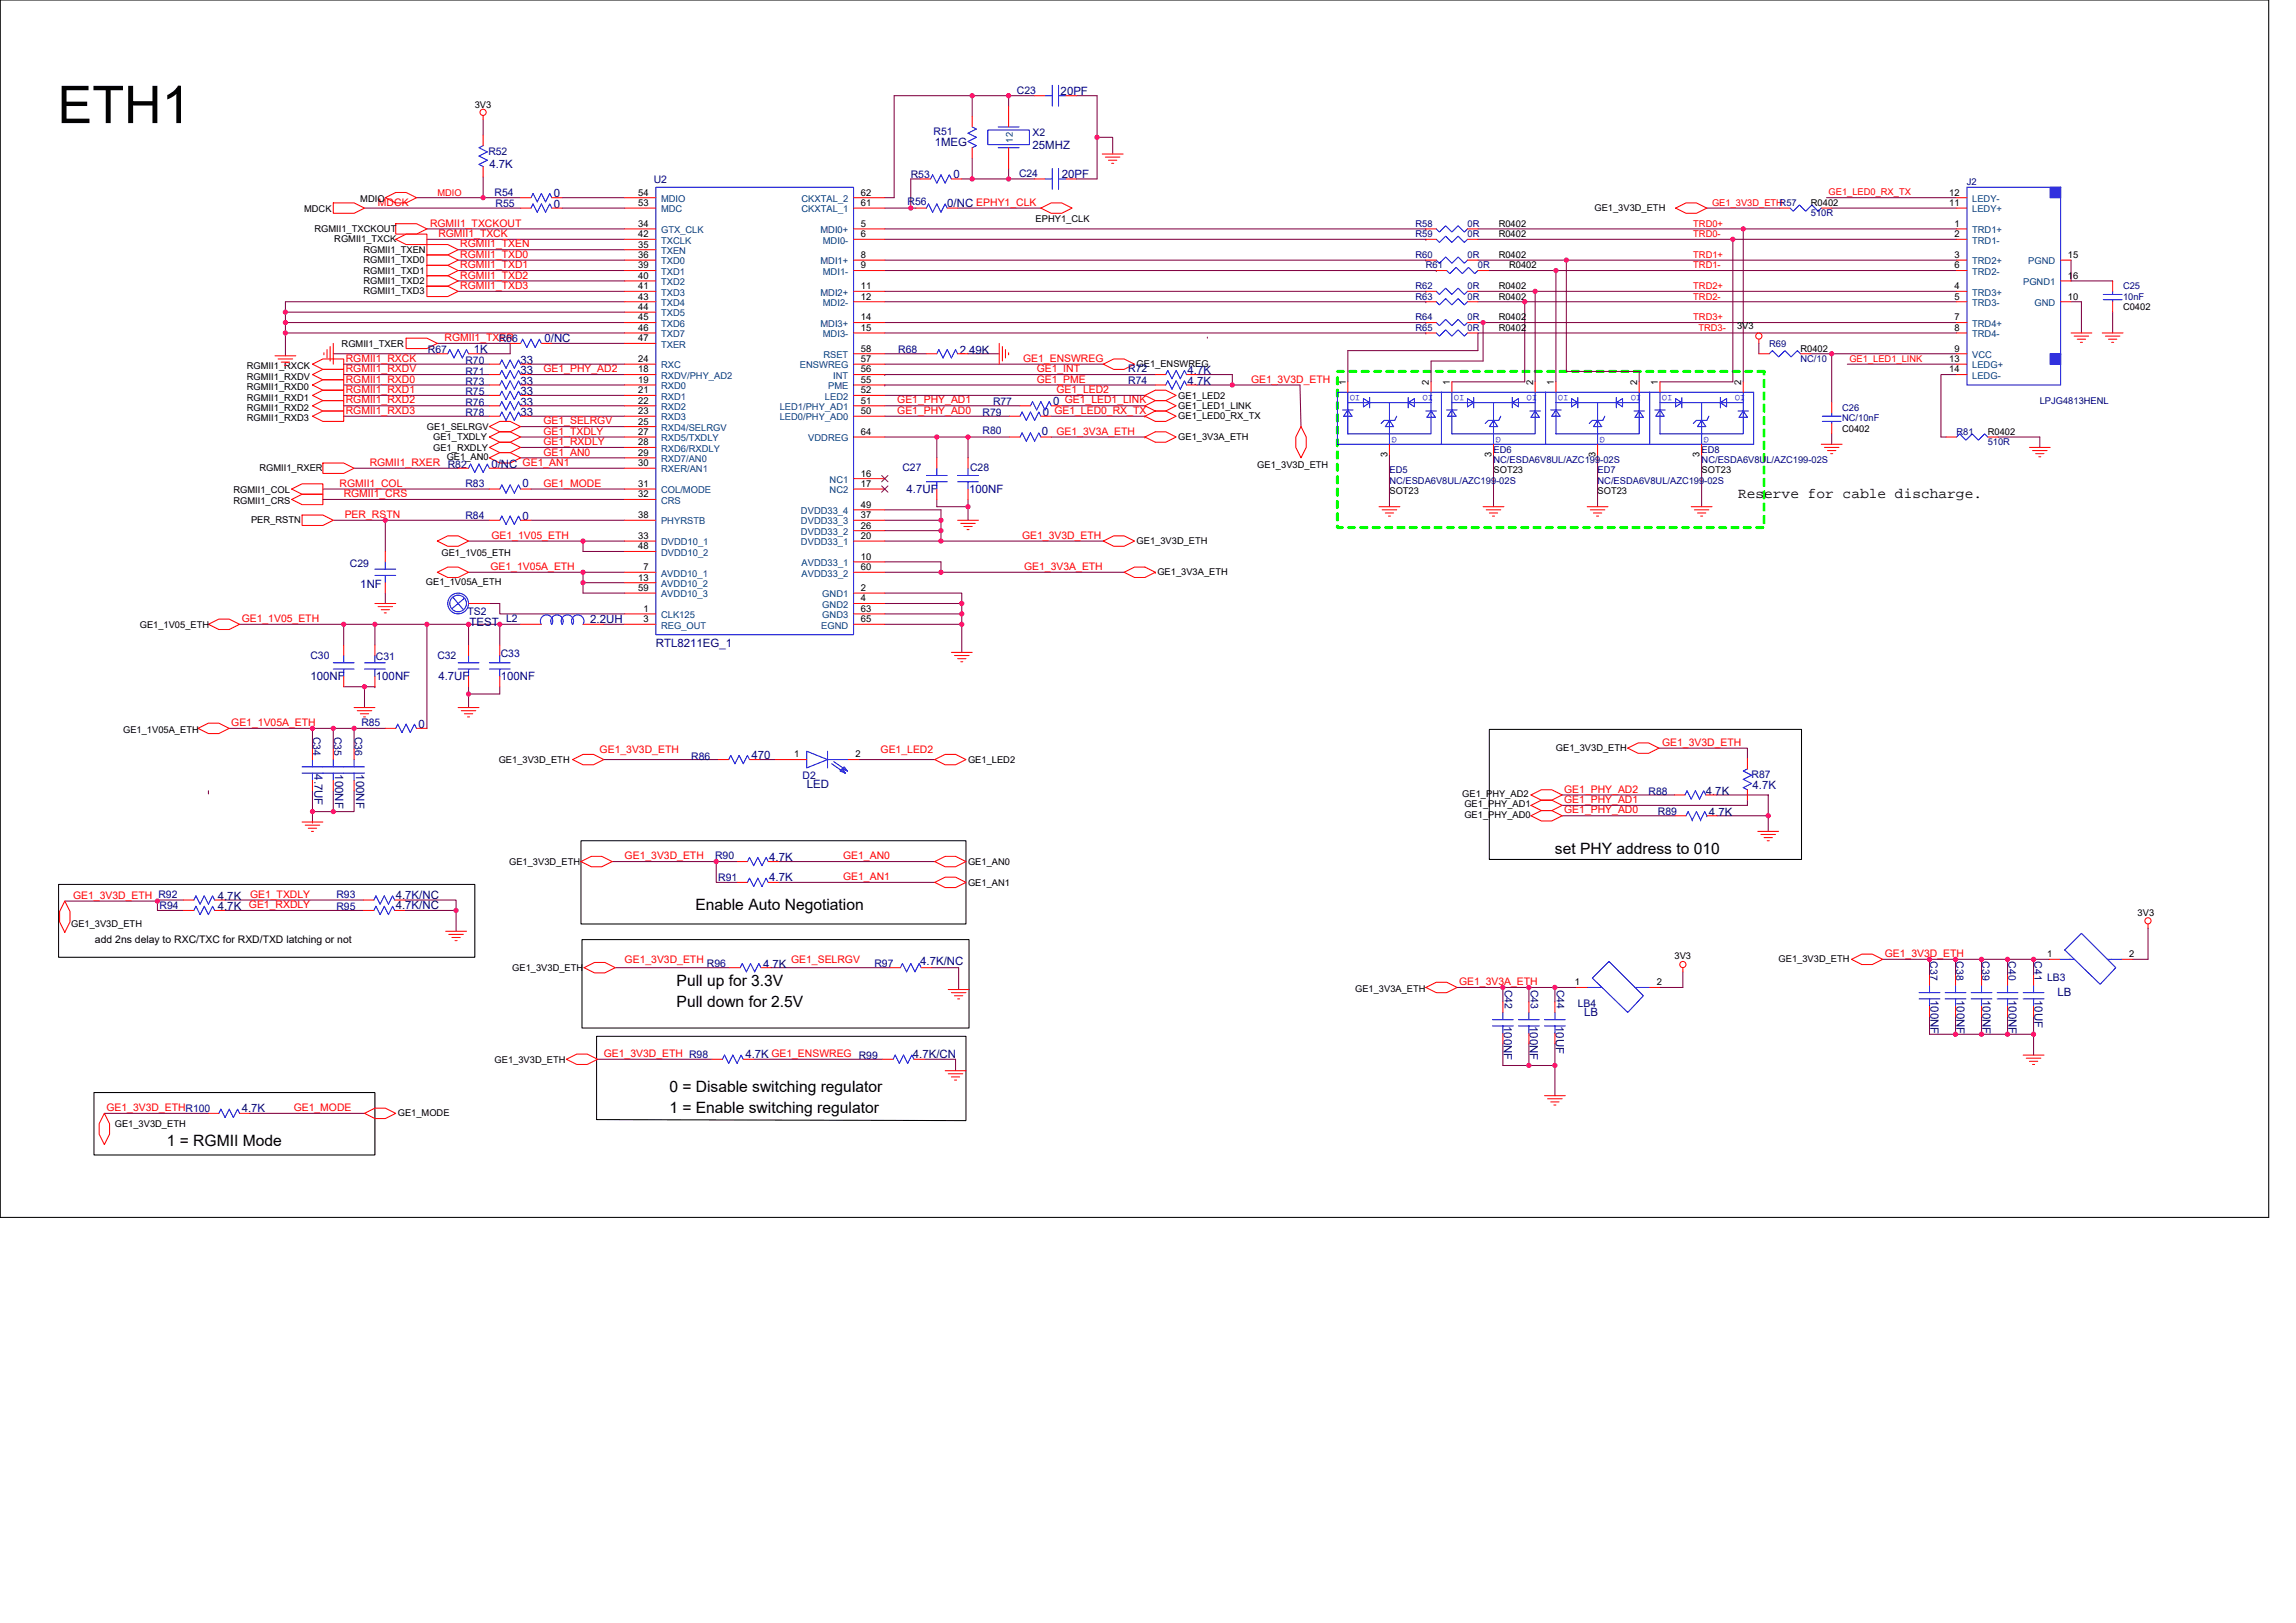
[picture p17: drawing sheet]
<svg xmlns="http://www.w3.org/2000/svg" width="297mm" height="210mm" viewBox="0 0 297 210" stroke-linecap="round" stroke-linejoin="round" font-family="sans-serif">
<defs><g id="words">
<text font-size="6.7" x="7.4" y="15.9">ETH1</text>
<g font-size="2">
<text x="201.2" y="110.5">set PHY address to 010</text>
<text x="90" y="117.7">Enable Auto Negotiation</text>
<text x="87.5" y="130.3">Pull down for 2.5V</text>
<text x="87.5" y="127.6">Pull up for 3.3V</text>
<text x="86.6" y="144">1 = Enable switching regulator</text>
<text x="86.6" y="141.3">0 = Disable switching regulator</text>
<text x="21.6" y="148.3">1 = RGMII Mode</text>
</g>
<text font-size="1.9" x="224.9" y="64.4">Reserve for cable discharge.</text>
<g font-size="1.5" fill="#000080">
<text x="137.2" y="12.2">20PF</text>
<text x="63.3" y="21.8">4.7K</text>
<text x="120.9" y="18.8">1MEG</text>
<text x="123.3" y="23">0</text>
<text x="133.6" y="19.2">25MHZ</text>
<text x="137.4" y="23">20PF</text>
<text x="71.7" y="26.9">0</text>
<text x="71.7" y="25.4">0</text>
<text x="122.5" y="26.8">0/NC EPHY1_CLK</text>
<text x="61.3" y="45.6">1K</text>
<text x="67.3" y="47.1">33</text>
<text x="70.4" y="44.3">0/NC</text>
<text x="124.2" y="45.8">2.49K</text>
<text x="67.3" y="49.8">33</text>
<text x="67.3" y="48.4">33</text>
<text x="67.3" y="51.1">33</text>
<text x="67.3" y="52.5">33</text>
<text x="67.3" y="53.8">33</text>
<text x="134.9" y="53.8">0 GE1_LED0_RX_TX</text>
<text x="136.3" y="52.3">0 GE1_LED1_LINK</text>
<text x="153.6" y="49.8">4.7K</text>
<text x="153.6" y="48.4">4.7K</text>
<text x="134.8" y="56.3">0</text>
<text x="63.6" y="60.6">0/NC GE1_AN1</text>
<text x="67.6" y="63">0</text>
<text x="117.3" y="63.8">4.7UF</text>
<text x="125.4" y="63.8">100NF</text>
<text x="67.6" y="67.3">0</text>
<text x="46.6" y="76">1NF</text>
<text x="60.8" y="81">TEST</text>
<text x="76.4" y="80.6">2.2UH</text>
<text x="84.8" y="83.7">RTL8211EG_1</text>
<text x="40.2" y="88">100NF</text>
<text x="48.6" y="88">100NF</text>
<text x="56.7" y="88">4.7UF</text>
<text x="64.8" y="88">100NF</text>
<text x="54.2" y="94.2">0</text>
<text x="40.7" y="100.2" transform="rotate(90 40.7 100.2)">4.7UF</text>
<text x="43.4" y="100.2" transform="rotate(90 43.4 100.2)">100NF</text>
<text x="46.1" y="100.2" transform="rotate(90 46.1 100.2)">100NF</text>
<text x="97.2" y="98.3">470</text>
<text x="104.4" y="101.9">LED</text>
<text x="220.7" y="102.8">4.7K</text>
<text x="221.1" y="105.5">4.7K</text>
<text x="226.7" y="102">4.7K</text>
<text x="99.5" y="111.4">4.7K</text>
<text x="28.2" y="116.4">4.7K</text>
<text x="28.2" y="117.8">4.7K</text>
<text x="51.2" y="116.3">4.7K/NC</text>
<text x="51.2" y="117.6">4.7K/NC</text>
<text x="99.5" y="114">4.7K</text>
<text x="98.7" y="125.2">4.7K</text>
<text x="119" y="124.9">4.7K/NC</text>
<text x="204.9" y="131.5">LB</text>
<text x="249.7" y="129.4" transform="rotate(90 249.7 129.4)">100NF</text>
<text x="253.1" y="129.4" transform="rotate(90 253.1 129.4)">100NF</text>
<text x="256.5" y="129.4" transform="rotate(90 256.5 129.4)">100NF</text>
<text x="259.8" y="129.4" transform="rotate(90 259.8 129.4)">100NF</text>
<text x="263.2" y="129.4" transform="rotate(90 263.2 129.4)">10UF</text>
<text x="266.2" y="128.8">LB</text>
<text x="96.4" y="136.9">4.7K GE1_ENSWREG R99</text>
<text x="118.1" y="136.9">4.7K/CN</text>
<text x="194.5" y="132.7" transform="rotate(90 194.5 132.7)">100NF</text>
<text x="197.9" y="132.7" transform="rotate(90 197.9 132.7)">100NF</text>
<text x="201.3" y="132.7" transform="rotate(90 201.3 132.7)">10UF</text>
<text x="31.3" y="143.9">4.7K</text>
</g>
<g font-size="1.3" fill="#000080">
<text x="120.8" y="17.5">R51</text>
<text x="131.6" y="12.1">C23</text>
<text x="133.6" y="17.6">X2</text>
<text x="63.2" y="20.1">R52</text>
<text x="84.6" y="23.7">U2</text>
<text x="117.8" y="23">R53</text>
<text x="131.8" y="22.9">C24</text>
<text x="64" y="25.3">R54</text>
<text x="64.1" y="26.8">R55</text>
<text x="117.4" y="26.5">R56</text>
<text x="55.4" y="45.6">R67</text>
<text x="60.2" y="47.1">R70</text>
<text x="64.5" y="44.3">R66</text>
<text x="116.2" y="45.6">R68</text>
<text x="60.2" y="49.8">R73</text>
<text x="60.2" y="48.5">R71</text>
<text x="60.2" y="51.1">R75</text>
<text x="60.2" y="52.5">R76</text>
<text x="60.2" y="53.8">R78</text>
<text x="127.1" y="53.8">R79</text>
<text x="128.5" y="52.4">R77</text>
<text x="146" y="49.7">R74</text>
<text x="146" y="48.2">R72</text>
<text x="127.1" y="56.1">R80</text>
<text x="57.9" y="60.6">R82</text>
<text x="60.2" y="63">R83</text>
<text x="116.8" y="61">C27</text>
<text x="125.5" y="61">C28</text>
<text x="60.2" y="67.2">R84</text>
<text x="45.3" y="73.4">C29</text>
<text x="60.5" y="79.6">TS2</text>
<text x="65.5" y="80.5">L2</text>
<text x="40.2" y="85.2">C30</text>
<text x="48.6" y="85.3">C31</text>
<text x="56.6" y="85.2">C32</text>
<text x="64.8" y="84.9">C33</text>
<text x="40.5" y="95.3" transform="rotate(90 40.5 95.3)">C34</text>
<text x="43.2" y="95.3" transform="rotate(90 43.2 95.3)">C35</text>
<text x="45.9" y="95.3" transform="rotate(90 45.9 95.3)">C36</text>
<text x="46.7" y="94">R85</text>
<text x="89.4" y="98.3">R86</text>
<text x="103.8" y="100.8">D2</text>
<text x="226.6" y="100.7">R87</text>
<text x="213.3" y="102.8">R88</text>
<text x="214.5" y="105.4">R89</text>
<text x="92.5" y="111.2">R90</text>
<text x="20.6" y="117.7">R94</text>
<text x="43.5" y="116.2">R93</text>
<text x="43.5" y="117.8">R95</text>
<text x="92.9" y="114">R91</text>
<text x="91.4" y="125.1">R96</text>
<text x="113.1" y="125.1">R97</text>
<text x="249.7" y="124.4" transform="rotate(90 249.7 124.4)">C37</text>
<text x="253.1" y="124.4" transform="rotate(90 253.1 124.4)">C38</text>
<text x="256.5" y="124.4" transform="rotate(90 256.5 124.4)">C39</text>
<text x="259.8" y="124.4" transform="rotate(90 259.8 124.4)">C40</text>
<text x="263.2" y="124.4" transform="rotate(90 263.2 124.4)">C41</text>
<text x="194.7" y="128" transform="rotate(90 194.7 128)">C42</text>
<text x="198" y="128" transform="rotate(90 198 128)">C43</text>
<text x="201.4" y="128" transform="rotate(90 201.4 128)">C44</text>
<text x="204.1" y="130.3">LB4</text>
<text x="264.8" y="126.9">LB3</text>
</g>
<g font-size="1.3" fill="#f00">
<text x="48.9" y="26.7">MDCK</text>
<text x="55.6" y="29.3">RGMII1_TXCKOUT</text>
<text x="56.7" y="30.7">RGMII1_TXCK</text>
<text x="59.5" y="34.7">RGMII1_TXD1</text>
<text x="59.5" y="32">RGMII1_TXEN</text>
<text x="59.5" y="33.4">RGMII1_TXD0</text>
<text x="59.5" y="36">RGMII1_TXD2</text>
<text x="59.5" y="37.4">RGMII1_TXD3</text>
<text x="44.7" y="46.8">RGMII1_RXCK</text>
<text x="57.5" y="44.1">RGMII1_TXER</text>
<text x="132.4" y="46.8">GE1_ENSWREG</text>
<text x="44.7" y="48.2">RGMII1_RXDV</text>
<text x="44.7" y="53.5">RGMII1_RXD3</text>
<text x="44.7" y="49.5">RGMII1_RXD0</text>
<text x="44.7" y="50.9">RGMII1_RXD1</text>
<text x="44.7" y="52.2">RGMII1_RXD2</text>
<text x="70.3" y="48.2">GE1_PHY_AD2</text>
<text x="116.1" y="53.5">GE1_PHY_AD0</text>
<text x="116.1" y="52.2">GE1_PHY_AD1</text>
<text x="134.1" y="49.5">GE1_PME</text>
<text x="134.1" y="48.2">GE1_INT</text>
<text x="136.7" y="50.9">GE1_LED2</text>
<text x="161.8" y="49.5">GE1_3V3D_ETH</text>
<text x="70.3" y="58.9">GE1_AN0</text>
<text x="70.3" y="56.2">GE1_TXDLY</text>
<text x="70.3" y="57.6">GE1_RXDLY</text>
<text x="70.3" y="54.9">GE1_SELRGV</text>
<text x="136.7" y="56.2">GE1_3V3A_ETH</text>
<text x="43.9" y="63">RGMII1_COL</text>
<text x="44.5" y="64.3">RGMII1_CRS</text>
<text x="47.8" y="60.3">RGMII1_RXER</text>
<text x="70.3" y="63">GE1_MODE</text>
<text x="44.6" y="67">PER_RSTN</text>
<text x="63.6" y="69.7">GE1_1V05_ETH</text>
<text x="132.2" y="69.7">GE1_3V3D_ETH</text>
<text x="63.4" y="73.7">GE1_1V05A_ETH</text>
<text x="132.5" y="73.7">GE1_3V3A_ETH</text>
<text x="31.3" y="80.5">GE1_1V05_ETH</text>
<text x="29.9" y="93.9">GE1_1V05A_ETH</text>
<text x="77.6" y="97.4">GE1_3V3D_ETH</text>
<text x="113.9" y="97.4">GE1_LED2</text>
<text x="215" y="96.5">GE1_3V3D_ETH</text>
<text x="202.4" y="105.2">GE1_PHY_AD0</text>
<text x="202.4" y="103.9">GE1_PHY_AD1</text>
<text x="202.4" y="102.6">GE1_PHY_AD2</text>
<text x="80.8" y="111.2">GE1_3V3D_ETH</text>
<text x="109.1" y="111.2">GE1_AN0</text>
<text x="109.1" y="113.9">GE1_AN1</text>
<text x="9.5" y="116.3">GE1_3V3D_ETH R92</text>
<text x="32.2" y="117.5">GE1_RXDLY</text>
<text x="32.3" y="116.1">GE1_TXDLY</text>
<text x="80.8" y="124.6">GE1_3V3D_ETH</text>
<text x="102.4" y="124.6">GE1_SELRGV</text>
<text x="243.8" y="123.8">GE1_3V3D_ETH</text>
<text x="188.8" y="127.5">GE1_3V3A_ETH</text>
<text x="78.1" y="136.7">GE1_3V3D_ETH R98</text>
<text x="13.8" y="143.7">GE1_3V3D_ETHR100</text>
<text x="38" y="143.7">GE1_MODE</text>
</g>
<text font-size="1.3" x="12.3" y="122">add 2ns delay to RXC/TXC for RXD/TXD latching or not</text>
<g font-size="1.2">
<text x="61.4" y="14">3V3</text>
<text x="39.3" y="27.5">MDCK</text>
<text x="46.6" y="26.1">MDIO</text>
<text x="82.6" y="29.3">34</text>
<text x="82.6" y="26.7">53</text>
<text x="82.6" y="25.3">54</text>
<text x="111.4" y="26.7">61</text>
<text x="111.4" y="25.3">62</text>
<text x="111.4" y="29.3">5</text>
<text x="134" y="28.7">EPHY1_CLK</text>
<text x="193.9" y="29.3">R0402</text>
<text x="206.3" y="27.3">GE1_3V3D_ETH</text>
<text x="234.3" y="26.7">R0402</text>
<text x="252.2" y="26.7">11</text>
<text x="252.2" y="25.3">12</text>
<text x="252.9" y="29.3">1</text>
<text x="40.7" y="30">RGMII1_TXCKOUT</text>
<text x="43.3" y="31.4">RGMII1_TXCK</text>
<text x="47" y="32.7">RGMII1_TXEN</text>
<text x="47" y="34.1">RGMII1_TXD0</text>
<text x="47" y="35.4">RGMII1_TXD1</text>
<text x="82.6" y="32">35</text>
<text x="82.6" y="33.4">36</text>
<text x="82.6" y="34.7">39</text>
<text x="82.6" y="30.7">42</text>
<text x="111.4" y="33.4">8</text>
<text x="111.4" y="30.7">6</text>
<text x="111.4" y="34.7">9</text>
<text x="193.9" y="30.7">R0402</text>
<text x="193.9" y="33.4">R0402</text>
<text x="195.2" y="34.7">R0402</text>
<text x="252.9" y="30.7">2</text>
<text x="252.9" y="33.4">3</text>
<text x="252.9" y="34.7">6</text>
<text x="267.5" y="33.4">15</text>
<text x="47" y="36.8">RGMII1_TXD2</text>
<text x="47" y="38.1">RGMII1_TXD3</text>
<text x="82.6" y="36.1">40</text>
<text x="82.6" y="37.4">41</text>
<text x="82.6" y="38.8">43</text>
<text x="82.6" y="40.1">44</text>
<text x="82.6" y="41.5">45</text>
<text x="111.4" y="37.4">11</text>
<text x="111.4" y="41.5">14</text>
<text x="111.4" y="38.8">12</text>
<text x="193.9" y="41.5">R0402</text>
<text x="193.9" y="37.4">R0402</text>
<text x="193.9" y="38.8">R0402</text>
<text x="252.9" y="37.4">4</text>
<text x="252.9" y="38.8">5</text>
<text x="252.9" y="41.5">7</text>
<text x="267.5" y="36.1">16</text>
<text x="267.5" y="38.8">10</text>
<text x="274.7" y="40.1">C0402</text>
<text x="31.9" y="47.8">RGMII1_RXCK</text>
<text x="44.2" y="44.8">RGMII1_TXER</text>
<text x="82.6" y="46.8">24</text>
<text x="82.6" y="42.8">46</text>
<text x="82.6" y="44.2">47</text>
<text x="111.4" y="46.8">57</text>
<text x="111.4" y="45.5">58</text>
<text x="111.4" y="42.8">15</text>
<text x="147" y="47.5">GE1_ENSWREG</text>
<text x="193.9" y="42.8">R0402</text>
<text x="224.7" y="42.5">3V3</text>
<text x="232.9" y="45.5">R0402</text>
<text x="252.2" y="46.8">13</text>
<text x="252.9" y="45.5">9</text>
<text x="252.9" y="42.8">8</text>
<text x="31.9" y="49.1">RGMII1_RXDV</text>
<text x="31.9" y="50.5">RGMII1_RXD0</text>
<text x="31.9" y="51.8">RGMII1_RXD1</text>
<text x="31.9" y="53.2">RGMII1_RXD2</text>
<text x="82.6" y="48.2">18</text>
<text x="82.6" y="49.5">19</text>
<text x="82.6" y="50.9">21</text>
<text x="82.6" y="52.2">22</text>
<text x="82.6" y="53.6">23</text>
<text x="111.4" y="49.5">55</text>
<text x="111.4" y="50.9">52</text>
<text x="111.4" y="48.2">56</text>
<text x="111.4" y="53.6">50</text>
<text x="111.4" y="52.2">51</text>
<text x="152.4" y="51.6">GE1_LED2</text>
<text x="152.4" y="52.9">GE1_LED1_LINK</text>
<text x="174.1" y="49.8" transform="rotate(-90 174.1 49.8)">1</text>
<text x="184.9" y="49.8" transform="rotate(-90 184.9 49.8)">2</text>
<text x="187.6" y="49.8" transform="rotate(-90 187.6 49.8)">1</text>
<text x="198.3" y="49.8" transform="rotate(-90 198.3 49.8)">2</text>
<text x="201" y="49.8" transform="rotate(-90 201 49.8)">1</text>
<text x="211.8" y="49.8" transform="rotate(-90 211.8 49.8)">2</text>
<text x="214.5" y="49.8" transform="rotate(-90 214.5 49.8)">1</text>
<text x="225.3" y="49.8" transform="rotate(-90 225.3 49.8)">2</text>
<text x="252.2" y="48.2">14</text>
<text x="31.9" y="54.5">RGMII1_RXD3</text>
<text x="55.2" y="55.6">GE1_SELRGV</text>
<text x="56" y="56.9">GE1_TXDLY</text>
<text x="56" y="58.3">GE1_RXDLY</text>
<text x="57.8" y="59.5">GE1_AN0</text>
<text x="82.6" y="54.9">25</text>
<text x="82.6" y="56.3">27</text>
<text x="82.6" y="57.6">28</text>
<text x="82.6" y="59">29</text>
<text x="111.4" y="56.3">64</text>
<text x="152.4" y="54.3">GE1_LED0_RX_TX</text>
<text x="152.4" y="56.9">GE1_3V3A_ETH</text>
<text x="179.5" y="59.1" transform="rotate(-90 179.5 59.1)">3</text>
<text x="192.9" y="59.1" transform="rotate(-90 192.9 59.1)">3</text>
<text x="206.4" y="59.1" transform="rotate(-90 206.4 59.1)">3</text>
<text x="219.9" y="59.1" transform="rotate(-90 219.9 59.1)">3</text>
<text x="238.3" y="55.9">C0402</text>
<text x="257.2" y="56.3">R0402</text>
<text x="30.2" y="63.8">RGMII1_COL</text>
<text x="30.2" y="65.2">RGMII1_CRS</text>
<text x="33.6" y="61">RGMII1_RXER</text>
<text x="82.6" y="60.3">30</text>
<text x="82.6" y="63">31</text>
<text x="82.6" y="64.3">32</text>
<text x="111.4" y="61.7">16</text>
<text x="111.4" y="63">17</text>
<text x="111.4" y="65.7">49</text>
<text x="162.7" y="60.6">GE1_3V3D_ETH</text>
<text x="179.8" y="63.9">SOT23</text>
<text x="193.2" y="61.3">SOT23</text>
<text x="206.7" y="63.9">SOT23</text>
<text x="220.1" y="61.3">SOT23</text>
<text x="32.5" y="67.7">PER_RSTN</text>
<text x="57.1" y="71.9">GE1_1V05_ETH</text>
<text x="82.6" y="69.7">33</text>
<text x="82.6" y="67">38</text>
<text x="82.6" y="71.1">48</text>
<text x="111.4" y="69.7">20</text>
<text x="111.4" y="68.4">26</text>
<text x="111.4" y="67">37</text>
<text x="147" y="70.4">GE1_3V3D_ETH</text>
<text x="55.1" y="75.7">GE1_1V05A_ETH</text>
<text x="82.6" y="75.1">13</text>
<text x="82.6" y="76.5">59</text>
<text x="83.2" y="73.8">7</text>
<text x="111.4" y="76.5">2</text>
<text x="111.4" y="77.8">4</text>
<text x="111.4" y="72.4">10</text>
<text x="111.4" y="73.8">60</text>
<text x="149.7" y="74.4">GE1_3V3A_ETH</text>
<text x="18.1" y="81.3">GE1_1V05_ETH</text>
<text x="83.2" y="79.2">1</text>
<text x="83.2" y="80.5">3</text>
<text x="111.4" y="79.2">63</text>
<text x="111.4" y="80.5">65</text>
<text x="15.9" y="94.8">GE1_1V05A_ETH</text>
<text x="64.5" y="98.7">GE1_3V3D_ETH</text>
<text x="102.8" y="98">1</text>
<text x="110.7" y="98">2</text>
<text x="125.2" y="98.7">GE1_LED2</text>
<text x="201.3" y="97.2">GE1_3V3D_ETH</text>
<text x="189.2" y="103.1">GE1_PHY_AD2</text>
<text x="189.4" y="104.5">GE1_PHY_AD1</text>
<text x="189.4" y="105.8">GE1_PHY_AD0</text>
<text x="65.9" y="111.9">GE1_3V3D_ETH</text>
<text x="125.2" y="111.9">GE1_AN0</text>
<text x="9.2" y="120">GE1_3V3D_ETH</text>
<text x="125.2" y="114.6">GE1_AN1</text>
<text x="276.5" y="118.5">3V3</text>
<text x="66.3" y="125.6">GE1_3V3D_ETH</text>
<text x="216.6" y="124.1">3V3</text>
<text x="230.1" y="124.5">GE1_3V3D_ETH</text>
<text x="264.8" y="123.8">1</text>
<text x="275.5" y="123.8">2</text>
<text x="175.3" y="128.3">GE1_3V3A_ETH</text>
<text x="203.7" y="127.5">1</text>
<text x="214.4" y="127.5">2</text>
<text x="64" y="137.6">GE1_3V3D_ETH</text>
<text x="14.8" y="145.8">GE1_3V3D_ETH</text>
<text x="51.5" y="144.4">GE1_MODE</text>
</g>
<g font-size="1.2" fill="#004080">
<text x="131" y="18.4" transform="rotate(-90 131 18.4)">12</text>
<text x="85.5" y="27.5">MDC</text>
<text x="85.5" y="26.1">MDIO</text>
<text x="103.7" y="27.5">CKXTAL_1</text>
<text x="103.7" y="26.1">CKXTAL_2</text>
<text x="255.1" y="27.5">LEDY+</text>
<text x="255.1" y="26.1">LEDY-</text>
<text x="85.5" y="30.2">GTX_CLK</text>
<text x="85.5" y="32.9">TXEN</text>
<text x="85.5" y="34.2">TXD0</text>
<text x="85.5" y="35.5">TXD1</text>
<text x="85.5" y="31.5">TXCLK</text>
<text x="106.1" y="30.2">MDI0+</text>
<text x="106.1" y="34.2">MDI1+</text>
<text x="106.5" y="31.5">MDI0-</text>
<text x="106.5" y="35.5">MDI1-</text>
<text x="255.1" y="30.2">TRD1+</text>
<text x="255.1" y="31.5">TRD1-</text>
<text x="255.1" y="34.2">TRD2+</text>
<text x="255.1" y="35.5">TRD2-</text>
<text x="262.4" y="34.2">PGND</text>
<text x="85.5" y="36.9">TXD2</text>
<text x="85.5" y="38.2">TXD3</text>
<text x="85.5" y="39.6">TXD4</text>
<text x="85.5" y="40.9">TXD5</text>
<text x="106.1" y="38.2">MDI2+</text>
<text x="106.5" y="39.6">MDI2-</text>
<text x="255.1" y="38.2">TRD3+</text>
<text x="255.1" y="39.6">TRD3-</text>
<text x="261.7" y="36.9">PGND1</text>
<text x="263.2" y="39.6">GND</text>
<text x="85.5" y="47.7">RXC</text>
<text x="85.5" y="42.3">TXD6</text>
<text x="85.5" y="43.6">TXD7</text>
<text x="85.5" y="45">TXER</text>
<text x="103.5" y="47.7">ENSWREG</text>
<text x="106.1" y="42.3">MDI3+</text>
<text x="106.5" y="43.6">MDI3-</text>
<text x="106.5" y="46.3">RSET</text>
<text x="255.1" y="46.3">VCC</text>
<text x="255.1" y="42.3">TRD4+</text>
<text x="255.1" y="43.6">TRD4-</text>
<text x="255.1" y="47.7">LEDG+</text>
<text x="85.5" y="49">RXDV/PHY_AD2</text>
<text x="85.5" y="50.4">RXD0</text>
<text x="85.5" y="51.7">RXD1</text>
<text x="85.5" y="53">RXD2</text>
<text x="100.9" y="53">LED1/PHY_AD1</text>
<text x="106.7" y="51.7">LED2</text>
<text x="107.1" y="50.4">PME</text>
<text x="107.8" y="49">INT</text>
<text x="255.1" y="49">LEDG-</text>
<text x="85.5" y="54.4">RXD3</text>
<text x="85.5" y="55.7">RXD4/SELRGV</text>
<text x="85.5" y="57.1">RXD5/TXDLY</text>
<text x="85.5" y="58.4">RXD6/RXDLY</text>
<text x="85.5" y="59.8">RXD7/AN0</text>
<text x="100.9" y="54.4">LED0/PHY_AD0</text>
<text x="104.6" y="57.1">VDDREG</text>
<text x="85.5" y="61.1">RXER/AN1</text>
<text x="85.5" y="63.8">COL/MODE</text>
<text x="85.5" y="65.2">CRS</text>
<text x="107.3" y="62.5">NC1</text>
<text x="107.3" y="63.8">NC2</text>
<text x="85.5" y="70.5">DVDD10_1</text>
<text x="85.5" y="67.9">PHYRSTB</text>
<text x="85.5" y="71.9">DVDD10_2</text>
<text x="103.6" y="70.5">DVDD33_1</text>
<text x="103.6" y="69.2">DVDD33_2</text>
<text x="103.6" y="67.9">DVDD33_3</text>
<text x="103.6" y="66.5">DVDD33_4</text>
<text x="85.5" y="74.6">AVDD10_1</text>
<text x="85.5" y="75.9">AVDD10_2</text>
<text x="85.5" y="77.3">AVDD10_3</text>
<text x="103.7" y="73.2">AVDD33_1</text>
<text x="103.7" y="74.6">AVDD33_2</text>
<text x="106.4" y="77.3">GND1</text>
<text x="85.5" y="80">CLK125</text>
<text x="85.5" y="81.3">REG_OUT</text>
<text x="106.2" y="81.3">EGND</text>
<text x="106.4" y="78.6">GND2</text>
<text x="106.4" y="80">GND3</text>
</g>
<g font-size="1.2" fill="#000080">
<text x="254.5" y="24">J2</text>
<text x="183.1" y="29.3">R58</text>
<text x="189.9" y="29.3">0R</text>
<text x="234.3" y="28">510R</text>
<text x="183.1" y="30.7">R59</text>
<text x="183.1" y="33.4">R60</text>
<text x="184.5" y="34.7">R61</text>
<text x="189.9" y="30.7">0R</text>
<text x="189.9" y="33.4">0R</text>
<text x="191.2" y="34.7">0R</text>
<text x="183.1" y="41.5">R64</text>
<text x="183.1" y="37.4">R62</text>
<text x="183.1" y="38.8">R63</text>
<text x="189.9" y="41.5">0R</text>
<text x="189.9" y="37.4">0R</text>
<text x="189.9" y="38.8">0R</text>
<text x="274.7" y="37.4">C25</text>
<text x="274.7" y="38.8">10nF</text>
<text x="183.1" y="42.8">R65</text>
<text x="189.9" y="42.8">0R</text>
<text x="228.9" y="44.8">R69</text>
<text x="232.9" y="46.9">NC/10</text>
<text x="238.3" y="53.2">C26</text>
<text x="263.9" y="52.2">LPJG4813HENL</text>
<text x="193.2" y="58.6">ED6</text>
<text x="193.2" y="59.9">NC/ESDA6V8UL/AZC199-02S</text>
<text x="220.1" y="58.6">ED8</text>
<text x="220.1" y="59.9">NC/ESDA6V8UL/AZC199-02S</text>
<text x="238.3" y="54.5">NC/10nF</text>
<text x="253.1" y="56.3">R81</text>
<text x="257.2" y="57.6">510R</text>
<text x="179.8" y="61.3">ED5</text>
<text x="179.8" y="62.6">NC/ESDA6V8UL/AZC199-02S</text>
<text x="206.7" y="61.3">ED7</text>
<text x="206.7" y="62.6">NC/ESDA6V8UL/AZC199-02S</text>
</g>
<g font-size="1.2" fill="#f00">
<text x="56.6" y="25.3">MDIO</text>
<text x="219.1" y="29.3">TRD0+</text>
<text x="221.5" y="26.6">GE1_3V3D_ETHR57</text>
<text x="236.6" y="25.3">GE1_LED0_RX_TX</text>
<text x="219.1" y="30.7">TRD0-</text>
<text x="219.1" y="33.4">TRD1+</text>
<text x="219.1" y="34.7">TRD1-</text>
<text x="219.1" y="37.4">TRD2+</text>
<text x="219.1" y="38.8">TRD2-</text>
<text x="219.1" y="41.5">TRD3+</text>
<text x="219.7" y="42.8">TRD3-</text>
<text x="239.3" y="46.8">GE1_LED1_LINK</text>
</g>
<g font-size="1.2" fill="#00f">
<text x="176" y="51.1" transform="rotate(180 176 51.1)">IO</text>
<text x="185.4" y="51.1" transform="rotate(180 185.4 51.1)">IO</text>
<text x="189.4" y="51.1" transform="rotate(180 189.4 51.1)">IO</text>
<text x="198.9" y="51.1" transform="rotate(180 198.9 51.1)">IO</text>
<text x="202.9" y="51.1" transform="rotate(180 202.9 51.1)">IO</text>
<text x="212.3" y="51.1" transform="rotate(180 212.3 51.1)">IO</text>
<text x="216.4" y="51.1" transform="rotate(180 216.4 51.1)">IO</text>
<text x="225.8" y="51.1" transform="rotate(180 225.8 51.1)">IO</text>
<text x="180.7" y="56.5" transform="rotate(180 180.7 56.5)">G</text>
<text x="194.2" y="56.5" transform="rotate(180 194.2 56.5)">G</text>
<text x="207.6" y="56.5" transform="rotate(180 207.6 56.5)">G</text>
<text x="221.1" y="56.5" transform="rotate(180 221.1 56.5)">G</text>
</g>
</g></defs>
<path d="M0 0h293.5v157.5h-293.5zM192.7 94.4h40.4v16.8h-40.4zM7.6 114.4h53.8v9.5h-53.8zM75.2 108.8h49.8v10.7h-49.8zM75.3 121.6h50.1v11.4h-50.1zM77.2 134.1h47.8v10.9l-47.8-.2zM12.2 141.4h36.3v8h-36.3z" fill="none" stroke="#000" stroke-width=".13"/>
<path d="M173 48.1h55.2v20.1h-55.2z" fill="none" stroke="#0f0" stroke-width=".4" stroke-dasharray=".8 .8"/>
<path d="M47.2 88.8v2.7" fill="none" stroke="#800040" stroke-width=".13"/>
<circle cx="47.2" cy="88.8" r=".26" fill="#f0f"/>
<circle cx="47.2" cy="88.8" r=".26" fill="none" stroke="#f0f" stroke-width=".13"/>
<g fill="none" stroke="#800040" stroke-width=".13">
<path d="M139.2 12.4h2.7v5.4M141.9 17.8h2v2.1M141.9 17.8v5.4h-2.7M36.9 39v7M114.5 29.6h70M114.5 35h71.3M114.5 37.7h70M184.5 29.6h.1M184.5 37.7h.1M185.8 35h.1M68.7 48.5h12.1M114.5 52.5h17.5"/>
<path d="M114.5 47.1h28.2M114.5 53.8h16.1M114.5 49.8h.1M114.5 41.7h70M114.5 43.1h70M114.5 49.8h35M125.2 45.8h4.1M136 53.8h12.1M137.4 52.5h10.7M154.9 48.5h4.5v1.3h-4.5M156.2 43.6v.2M184.5 41.7h.1"/>
<path d="M184.5 43.1h.1M49.8 76.7v1.4M114.5 70h7.2M114.5 66h7.2v1.3M114.5 67.3h7.2M114.5 68.7h7.2M114.5 79.4h9.9M114.5 76.7h9.9v1.4M114.5 78.1h9.9M121.2 64.6v1h4v1.7M121.7 68.7v1.3M121.7 67.3v1.4"/>
<path d="M121.7 70h21M124.4 78.1v1.3M124.4 79.4v5M125.2 64.6v1M44.5 88.8h2.7M48.5 88.8v.2M60.6 88.8v2.7M64.7 88.8v1M78.1 98.3h14.8M114.5 80.8h9.9M214.6 96.8h11.5v1.3M8.4 116.6h12"/>
<path d="M20.4 116.6v1.2h3.3M23.7 116.4h-3.3v.2M27 102.3v.4M40.4 102.3v2.7M52.4 117.8h6.6M52.4 116.4h6.6v1.4M59 117.8v2.7M79.2 111.5h13.5v2.7h2.7M92.7 111.5h2.7M202.1 105.5h14.7M202.1 102.9h14.5M226.1 103.5v.7h-24"/>
<path d="M77.3 137h14.8M79.6 125.2h14.8M97.5 137h16.7M119.6 137h4v1.5M194.4 135v2.9h3.4M197.8 137.9h3.4M197.8 135v2.9M201.2 137.9v3.9M201.2 135v2.9M243.6 124.1h6M249.6 124.1h3.4M249.6 124.1v2"/>
<path d="M249.6 131.5v2.3h3.4M253 124.1h3.4M253 124.1v2M253 131.5v2.3M253 133.8h3.4M256.4 131.5v2.3M256.4 124.1h3.3M256.4 133.8h3.3M256.4 124.1v2M259.7 131.5v2.3M259.7 124.1h3.4M259.7 133.8h3.4"/>
<path d="M259.7 124.1v2M263.1 124.1h2M263.1 124.1v2M263.1 131.5v5M13.5 144h13.5"/>
</g>
<g fill="#f0f" stroke="#f0f" stroke-width=".13">
<circle cx="121.7" cy="70" r=".27"/>
<circle cx="121.7" cy="68.7" r=".27"/>
<circle cx="121.7" cy="67.3" r=".27"/>
<circle cx="259.7" cy="124.1" r=".27"/>
<circle cx="256.3" cy="124.1" r=".27"/>
<circle cx="263.1" cy="124.1" r=".27"/>
<circle cx="249.6" cy="124.1" r=".27"/>
<circle cx="253" cy="124.1" r=".27"/>
<circle cx="92.7" cy="111.5" r=".27"/>
<circle cx="20.4" cy="116.6" r=".27"/>
<circle cx="60.6" cy="89.8" r=".27"/>
<circle cx="124.4" cy="78.1" r=".27"/>
<circle cx="124.4" cy="80.8" r=".27"/>
<circle cx="124.4" cy="79.4" r=".27"/>
<circle cx="59" cy="117.8" r=".27"/>
<circle cx="263.1" cy="133.8" r=".27"/>
<circle cx="253" cy="133.8" r=".27"/>
<circle cx="259.7" cy="133.8" r=".27"/>
<circle cx="256.3" cy="133.8" r=".27"/>
<circle cx="201.2" cy="137.8" r=".27"/>
<circle cx="197.8" cy="137.8" r=".27"/>
<circle cx="125.2" cy="65.6" r=".27"/>
<circle cx="141.9" cy="17.8" r=".27"/>
</g>
<circle cx="36.9" cy="40.4" r=".27" fill="#f0f"/>
<circle cx="36.9" cy="40.4" r=".27" fill="none" stroke="#f0f" stroke-width=".13"/>
<path d="M36.9 39h43.9M36.9 40.4h43.9M36.9 41.7h43.9" fill="none" stroke="#800040" stroke-width=".13"/>
<circle cx="36.9" cy="41.7" r=".27" fill="#f0f"/>
<circle cx="36.9" cy="41.7" r=".27" fill="none" stroke="#f0f" stroke-width=".13"/>
<path d="M36.9 43.1h43.9" fill="none" stroke="#800040" stroke-width=".13"/>
<circle cx="36.9" cy="43.1" r=".27" fill="#f0f"/>
<circle cx="36.9" cy="43.1" r=".27" fill="none" stroke="#f0f" stroke-width=".13"/>
<g fill="none" stroke="#800040" stroke-width=".13">
<path d="M43.1 45.8h13.5M67.3 59.2h13.5M67.3 56.5h13.5M67.3 57.9h13.5M68.7 53.8h12.1M71.4 44.4h9.4M114.5 51.2h33.6M136 56.5h12.1M63.3 78.1h1.4M114.5 72.7h7.2v1.3h23.7M31 80.8h13.5M111.1 98.3h9.8"/>
<path d="M29.1 116.4h17.9M29.1 117.8h17.9M100.7 111.5h20.2M222 102.9h6.8M222.2 105.5h6.6M228.8 105.5v2.1M228.8 102.9h.1M228.8 102.9v2.6M120.5 125.2h3.5v2.8M188.5 127.8h5.9M194.4 127.8h3.4M194.4 127.8v1.8"/>
<path d="M197.8 127.8h3.4M197.8 127.8v1.8M201.2 127.8v1.8M201.2 127.8h2.8"/>
</g>
<g fill="#f0f" stroke="#f0f" stroke-width=".13">
<circle cx="228.8" cy="105.5" r=".27"/>
<circle cx="194.4" cy="127.7" r=".27"/>
<circle cx="197.8" cy="127.7" r=".27"/>
<circle cx="201.2" cy="127.7" r=".27"/>
<circle cx="121.7" cy="74" r=".27"/>
</g>
<circle cx="44.5" cy="80.8" r=".26" fill="#f0f"/>
<circle cx="44.5" cy="80.8" r=".26" fill="none" stroke="#f0f" stroke-width=".13"/>
<path d="M75.4 70h5.4M75.4 71.3h5.4M29.7 94.2h10.7M55.2 80.8h-10.7v2.7M64.7 80.8h2.6" fill="none" stroke="#800040" stroke-width=".13"/>
<circle cx="64.7" cy="80.8" r=".26" fill="#f0f" stroke="#f0f" stroke-width=".13"/>
<circle cx="40.4" cy="94.2" r=".26" fill="#f0f"/>
<circle cx="40.4" cy="94.2" r=".26" fill="none" stroke="#f0f" stroke-width=".13"/>
<g fill="none" stroke="#800040" stroke-width=".13">
<path d="M62.5 15.5v2M125.8 12.4h4.7M125.8 12.4h-10.1v13.2h-1.2M125.8 12.4v2.7M130.5 12.4v1.3M130.5 12.4h3.4M47.2 26.9h20.1M53.9 25.6h8.6M55.2 31h25.6M55.2 29.6h25.6M59.3 36.3h21.5M59.3 37.7h21.5"/>
<path d="M59.3 35h21.5M59.3 32.3h21.5M59.3 33.7h21.5M62.5 25.6h4.8M62.5 22.9v2.7M72.7 26.9h8.1M72.7 25.6h8.1M114.5 31h70M114.5 33.7h70M114.5 39h70M114.5 26.9h3.3M117.8 26.9h.7"/>
<path d="M119 23.2h-1.2v3.7M123.9 26.9h10.8M124.4 23.2h1.4M125.8 23.2h4.7M125.8 20.5v2.7M130.5 21.8v1.4h3.4M184.5 31h.1M184.5 33.7h.1M184.5 39h.1M191.2 33.7h11.4M191.2 37.7h7.4M191.2 29.6h34.3"/>
<path d="M191.2 39h6.1M191.2 31h33M192.5 35h8.8M197.3 39v10.4h-9.5M197.3 39h55.8M198.6 37.7v11.7M198.6 37.7h54.5M201.3 35v14.4M201.3 35h51.8M202.6 33.7v14.4h9.5v1.3M202.6 33.7h50.5M220.8 26.9h9.4"/>
<path d="M224.2 31v18.4h-9.4M224.2 31h28.9M225.5 29.6h27.6M225.5 29.6v19.8M236.3 25.6h16.8M237 26.9h16.1M267.9 33.7v2.6h5.4M267.9 39h1.4v4.1M44.5 48.5h18.8M44.5 53.8h18.8M44.5 49.8h18.8M44.5 47.1h18.8"/>
<path d="M44.5 51.2h18.8M44.5 52.5h18.8M56.6 44.4h9.4v1.4h-4M67.3 55.2h13.5M68.7 52.5h12.1M68.7 51.2h12.1M68.7 49.8h12.1M68.7 47.1h12.1M114.5 45.8h5.4M114.5 56.5h6.7M114.5 48.5h.1M114.5 48.5h35"/>
<path d="M125.2 56.5h-4v2.7M130.6 56.5h-5.4v2.7M159.4 49.8h8.8l.1 5.4M179.8 58.8v6.8M191.2 41.7h.7M191.9 41.7h61.2M191.9 41.7v5h-6.8v2.7M193.2 58.8v6.8M206.7 58.8v6.8M220.1 58.8v6.8M227.5 44.4v1.4M234.3 45.8h2.7"/>
<path d="M237 45.8h16.1M237 56.1v1.4M237 45.8v6.3M239 47.1h14.1M253.1 43.1h-61.9v2.3h-16.8v4M253.1 48.5h-2v8h.7M258.5 56.5h5.4v1.4M273.3 40.4v2.7M41.8 63.3h21.5M41.8 64.6h39M43.1 67.3h6.7M45.8 60.6h13.5"/>
<path d="M49.8 67.3v4M49.8 67.3h13.5M60.6 70h14.8v1.3M60.6 74h14.8M64.7 78.1v1.3h16.1M64.7 60.6h16.1M68.7 67.3h12.1M68.7 63.3h12.1M75.4 75.4v1.3h5.4M75.4 75.4h5.4M80.8 74h-5.4v1.4M114.5 74h7.2"/>
<path d="M45.8 94.2h-2.7v2.7M47.2 88.8h1.3M48.5 80.8v2.7M49.8 94.2h-4v2.7M60.6 89.8h4.1M60.6 83.5v-2.7h4.1v2.7M60.6 80.8h-5.4v13.4M78.1 80.8h2.7M98.3 98.3h2M100.7 114.2h20.2M99.8 125.2h15.3M217.7 125.7v2.1h-2.9"/>
<path d="M277.9 120.1v4h-2M32.3 144h14.9"/>
</g>
<g fill="#f0f" stroke="#f0f" stroke-width=".13">
<circle cx="75.4" cy="74" r=".26"/>
<circle cx="75.4" cy="75.4" r=".26"/>
<circle cx="121.2" cy="56.5" r=".26"/>
<circle cx="117.8" cy="26.9" r=".26"/>
<circle cx="130.5" cy="12.4" r=".27"/>
<circle cx="125.8" cy="12.4" r=".27"/>
<circle cx="130.5" cy="23.2" r=".27"/>
<circle cx="125.8" cy="23.2" r=".27"/>
<circle cx="49.8" cy="67.3" r=".26"/>
<circle cx="224.2" cy="31" r=".26"/>
<circle cx="201.3" cy="35" r=".26"/>
<circle cx="197.3" cy="39" r=".26"/>
<circle cx="191.9" cy="41.7" r=".26"/>
<circle cx="75.4" cy="70" r=".26"/>
<circle cx="62.5" cy="25.6" r=".27"/>
<circle cx="159.4" cy="49.8" r=".27"/>
<circle cx="125.2" cy="56.5" r=".26"/>
<circle cx="225.5" cy="29.6" r=".26"/>
<circle cx="202.6" cy="33.7" r=".26"/>
<circle cx="198.6" cy="37.7" r=".26"/>
<circle cx="237" cy="45.8" r=".26"/>
<circle cx="48.5" cy="80.8" r=".26"/>
<circle cx="55.2" cy="80.8" r=".26"/>
<circle cx="60.6" cy="80.8" r=".26"/>
</g>
<circle cx="43.1" cy="94.2" r=".26" fill="#f0f"/>
<circle cx="43.1" cy="94.2" r=".26" fill="none" stroke="#f0f" stroke-width=".13"/>
<circle cx="45.8" cy="94.2" r=".26" fill="#f0f"/>
<circle cx="45.8" cy="94.2" r=".26" fill="none" stroke="#f0f" stroke-width=".13"/>
<path d="M43.1 94.2h-2.7v2.7M40.4 106.3h.1M43.1 102.3v2.7h-2.7v1.3M45.8 102.3v2.7h-2.7" fill="none" stroke="#800040" stroke-width=".13"/>
<g fill="#f0f" stroke="#f0f" stroke-width=".13">
<circle cx="43.1" cy="105" r=".26"/>
<circle cx="40.4" cy="105" r=".26"/>
</g>
<g fill="none" stroke="#f00" stroke-width=".13">
<path d="M62.5 14.9v.6M62.5 17.5v1.3M125.8 15.1v1.3M125.8 19.1v1.4M130.5 19.1v2.7M130.5 13.7v2.7M133.9 12.4h1.3M137.9 12.4h1.3M142.6 19.9h2.7M43.1 26.3h2.7l1.4 .6-1.4 .7h-2.7zM49.8 25.6l1.4-.7h1.3l1.4 .7-1.4 .7h-1.3zM51.2 31l1.3-.7h2.7v1.3h-2.7z"/>
<path d="M51.2 28.9h2.7l1.3 .7-1.3 .7h-2.7zM55.2 31.6h2.7l1.4 .7-1.4 .7h-2.7zM55.2 33h2.7l1.4 .7-1.4 .6h-2.7zM55.2 34.3h2.7l1.4 .7-1.4 .7h-2.7zM55.2 35.7h2.7l1.4 .6-1.4 .7h-2.7zM55.2 37h2.7l1.4 .7-1.4 .7h-2.7zM62.5 21.5v1.4M67.3 26.9h1.4M67.3 25.6h1.4M71.4 26.9h1.3M71.4 25.6h1.3M80.8 29.6h4"/>
<path d="M80.8 32.3h4M80.8 33.7h4M80.8 35h4M80.8 36.3h4M80.8 37.7h4M80.8 31h4M80.8 39h4M80.8 26.9h4M80.8 25.6h4M110.4 29.6h4.1M110.4 31h4.1M110.4 33.7h4.1"/>
<path d="M110.4 35h4.1M110.4 37.7h4.1M110.4 39h4.1M110.4 26.9h4.1M110.4 25.6h4.1M118.5 26.9h1.4M119 23.2h1.4M122.5 26.9h1.4M123.1 23.2h1.3M133.9 23.2h1.3M134.7 26.9l1.3-.6h1.4l1.3 .6-1.3 .7h-1.4zM137.9 23.2h1.3"/>
<path d="M143 20.3h1.9M143.4 20.7h1.1M143.8 21.1h.3M184.5 29.6h1.3M184.5 31h1.3M184.5 33.7h1.3M184.5 37.7h1.3M184.5 39h1.3M185.8 35h1.4M189.9 29.6h1.3M189.9 31h1.3M189.9 33.7h1.3"/>
<path d="M189.9 37.7h1.3M189.9 39h1.3M191.2 35h1.3M216.8 26.9l1.3-.6h1.4l1.3 .6-1.3 .7h-1.4zM230.2 26.9h1.4M235.6 26.9h1.4M253.1 29.6h1.4M253.1 31h1.4M253.1 33.7h1.4M253.1 35h1.4M253.1 37.7h1.4M253.1 39h1.4"/>
<path d="M253.1 26.9h1.4M253.1 25.6h1.4M266.6 39h1.3M266.6 33.7h1.3M266.6 36.3h1.3M273.3 39v1.4M273.3 36.3v1.4M35.6 46h2.7M36 46.4h1.9M36.4 46.9h1.1M36.8 47.3h.3M40.4 47.1l1.4-.7h2.7v1.4h-2.7z"/>
<path d="M40.4 48.5l1.4-.7h2.7v1.3h-2.7zM40.4 49.8l1.4-.7h2.7v1.4h-2.7zM40.4 51.2l1.4-.7h2.7v1.3h-2.7zM40.4 52.5l1.4-.7h2.7v1.4h-2.7zM40.4 53.8l1.4-.6h2.7v1.3h-2.7zM41.8 59.9h2.7l1.3 .7-1.3 .7h-2.7zM41.9 45.6v.3M42.3 45.2v1.1M42.7 44.8v1.9M43.1 44.4v2.7M52.5 43.8h2.7l1.4 .6-1.4 .7h-2.7zM56.6 45.8h1.3"/>
<path d="M60.6 45.8h1.4M63.3 55.2l1.4-.7h1.3l1.3 .7-1.3 .7h-1.3zM63.3 56.5l1.4-.6h1.3l1.3 .6-1.3 .7h-1.3zM63.3 57.9l1.4-.7h1.3l1.3 .7-1.3 .7h-1.3zM63.3 59.2l1.4-.6h1.3l1.3 .6-1.3 .7h-1.3zM63.3 47.1h1.4M63.3 49.8h1.4M63.3 48.5h1.4M63.3 51.2h1.4M63.3 52.5h1.4M63.3 53.8h1.4M66 44.4h1.3"/>
<path d="M67.3 47.1h1.4M67.3 49.8h1.4M67.3 48.5h1.4M67.3 51.2h1.4M67.3 52.5h1.4M67.3 53.8h1.4M70 44.4h1.4M80.8 48.5h4M80.8 49.8h4M80.8 51.2h4M80.8 52.5h4M80.8 53.8h4"/>
<path d="M80.8 47.1h4M80.8 55.2h4M80.8 56.5h4M80.8 57.9h4M80.8 59.2h4M80.8 40.4h4M80.8 41.7h4M80.8 43.1h4M80.8 44.4h4M110.4 41.7h4.1M110.4 43.1h4.1M110.4 53.8h4.1"/>
<path d="M110.4 52.5h4.1M110.4 51.2h4.1M110.4 49.8h4.1M110.4 48.5h4.1M110.4 47.1h4.1M110.4 45.8h4.1M110.4 56.5h4.1M119.9 45.8h1.3M121.2 59.2v1.4M123.9 45.8h1.3M125.2 59.2v1.4M129.3 44.4v2.7"/>
<path d="M129.7 44.8v1.9M130.1 45.2v1.1M130.5 45.6v.3M130.6 53.8h1.4M130.6 56.5h1.4M132 52.5h1.3M134.7 53.8h1.3M134.7 56.5h1.3M136 52.5h1.4M142.7 47.1l1.4-.7h1.3l1.4 .7-1.4 .7h-1.3zM148.1 51.2l1.4-.7h1.3l1.4 .7-1.4 .6h-1.3M148.1 51.2h.1"/>
<path d="M148.1 52.5h.1M148.1 53.8h.1M148.1 56.5l1.4-.6h1.3l1.4 .6-1.4 .7h-1.3zM148.1 56.5h.1M148.1 51.2l1.4 .6M148.1 52.5l1.4 .7M149.5 49.8h1.3M149.5 48.5h1.3M149.5 51.8l-1.4 .7M149.5 53.2l-1.4 .6M149.5 51.8h1.3l1.4 .7-1.4 .7h-1.3M149.5 53.2h1.3l1.4 .6-1.4 .7h-1.3l-1.4-.7"/>
<path d="M153.5 49.8h1.4M153.5 48.5h1.4M168.3 55.2l.7 1.3v1.4l-.7 1.3-.7-1.3v-1.4zM174.4 49.4v1.3M179.8 57.5v1.3M184.5 41.7h1.3M184.5 43.1h1.3M185.1 49.4v1.3M187.8 49.4v1.3M189.9 41.7h1.3M189.9 43.1h1.3M193.2 57.5v1.3"/>
<path d="M198.6 49.4v1.3M201.3 49.4v1.3M206.7 57.5v1.3M212.1 49.4v1.3M214.8 49.4v1.3M220.1 57.5v1.3M225.5 49.4v1.3M227.5 43.9v.5M227.5 45.8h1.4M232.9 45.8h1.4M235.6 57.5h2.7M236 57.9h1.9"/>
<path d="M236.4 58.3h1.1M236.8 58.7h.3M237 54.8v1.3M237 52.1v1.3M251.8 56.5h1.3M253.1 45.8h1.4M253.1 41.7h1.4M253.1 43.1h1.4M253.1 48.5h1.4M253.1 47.1h1.4M257.2 56.5h1.3M262.5 57.9h2.7"/>
<path d="M263 58.3h1.8M263.4 58.7h1M263.8 59.1h.2M267.9 43.1h2.7M268.3 43.5h1.9M268.7 43.9h1.1M269.1 44.3h.3M272 43.1h2.7M272.4 43.5h1.9M272.8 43.9h1.1M273.2 44.3h.3M37.7 63.3l1.4-.7h2.7v1.3h-2.7z"/>
<path d="M37.7 64.6l1.4-.7h2.7v1.4h-2.7zM39.1 66.6h2.7l1.3 .7-1.3 .7h-2.7zM48.5 78.1h2.7M48.9 78.5h1.9M49.3 78.9h1.1M49.7 79.3h.3M49.8 71.3v1.4M49.8 75.4v1.3M56.6 70l1.3-.7h1.4l1.3 .7-1.3 .7h-1.4zM56.6 74l1.3-.6h1.4l1.3 .6-1.3 .7h-1.4zM59.3 60.6h1.3M60.6 78.1h2.7"/>
<path d="M63.3 60.6h1.4M63.3 67.3h1.4M63.3 63.3h1.4M67.3 67.3h1.4M67.3 63.3h1.4M80.8 79.4h4M80.8 74h4M80.8 75.4h4M80.8 60.6h4M80.8 63.3h4M80.8 64.6h4M80.8 70h4"/>
<path d="M80.8 67.3h4M80.8 71.3h4M80.8 76.7h4M110.4 76.7h4.1M110.4 78.1h4.1M110.4 72.7h4.1M110.4 61.9h4.1M110.4 63.3h4.1M110.4 70h4.1M110.4 68.7h4.1M110.4 67.3h4.1M110.4 66h4.1"/>
<path d="M110.4 74h4.1M110.4 79.4h4.1M121.2 63.3v1.3M123.9 67.3h2.7M124.3 67.7h1.9M124.7 68.1h1.1M125.1 68.5h.3M125.2 63.3v1.3M142.7 70l1.4-.7h1.3l1.4 .7-1.4 .7h-1.3zM145.4 74l1.4-.6h1.3l1.4 .6-1.4 .7h-1.3zM149.5 74h.1M178.4 65.6h2.7"/>
<path d="M178.8 66h1.9M179.2 66.4h1.1M179.6 66.8h.3M191.9 65.6h2.7M192.3 66h1.9M192.7 66.4h1.1M193.1 66.8h.3M205.3 65.6h2.7M205.7 66h1.9M206.1 66.4h1.1M206.5 66.8h.3M218.8 65.6h2.7"/>
<path d="M219.2 66h1.9M219.6 66.4h1.1M220 66.8h.3M25.6 94.2l1.4-.6h1.3l1.4 .6-1.4 .7h-1.3zM27 80.8l1.3-.7h1.4l1.3 .7-1.3 .6h-1.4zM40.4 96.9v1.4M43.1 96.9v1.4M44.5 83.5v1.3M44.5 87.5v1.3M45.8 91.5h2.7M45.8 96.9v1.4M46.2 91.9h1.9"/>
<path d="M46.6 92.3h1.1M47 92.8h.3M48.5 83.5v1.3M48.5 87.5v1.3M49.8 94.2h1.4M53.9 94.2h1.3M59.3 91.5h2.7M59.7 91.9h1.9M60.1 92.3h1.1M60.5 92.8h.3M60.6 83.5v1.3M60.6 87.5v1.3"/>
<path d="M64.7 83.5v1.3M64.7 87.5v1.3M67.3 80.8h2.7M74.1 98.3l1.3-.7h1.4l1.3 .7-1.3 .6h-1.4zM75.4 80.8h2.7M80.8 80.8h4M92.9 98.3h1.4M97 98.3h1.3M100.3 98.3h4.1M109.8 98.3h1.3M110.4 80.8h4.1M120.9 98.3l1.4-.7h1.3l1.4 .7-1.4 .6h-1.3z"/>
<path d="M123.1 84.4h2.7M123.5 84.8h1.9M123.9 85.2h1.1M124.3 85.6h.3M210.6 96.8l1.3-.7h1.4l1.3 .7-1.3 .7h-1.4zM226.1 98.1v1.4M8.4 116.6l.7 1.3v1.4l-.7 1.3-.7-1.3v-1.4zM23.7 116.4h1.4M23.7 117.8h1.4M27.8 116.4h1.3M27.8 117.8h1.3M39.1 106.3h2.7"/>
<path d="M39.5 106.8h1.9M39.9 107.2h1.1M40.3 107.6h.3M40.4 101v1.3M43.1 101v1.3M45.8 101v1.3M47 116.4h1.4M47 117.8h1.4M51.1 116.4h1.3M51.1 117.8h1.3M75.2 111.5l1.3-.7h1.4l1.3 .7-1.3 .6h-1.4zM95.4 114.2h1.3"/>
<path d="M95.4 111.5h1.3M99.4 114.2h1.3M99.4 111.5h1.3M120.9 111.5l1.4-.7h1.3l1.4 .7-1.4 .6h-1.3zM120.9 114.2l1.4-.7h1.3l1.4 .7-1.4 .6h-1.3zM198.1 105.5l1.3-.6h1.4l1.3 .6-1.3 .7h-1.4zM198.1 102.9l1.3-.7h1.4l1.3 .7-1.3 .6h-1.4zM198.1 104.2l1.3-.7h1.4l1.3 .7-1.3 .7h-1.4zM216.6 102.9h1.4M216.8 105.5h1.3M220.7 102.9h1.3M220.8 105.5h1.4"/>
<path d="M226.1 102.2v1.3M227.4 107.6h2.7M227.8 108h1.9M228.2 108.4h1.1M228.6 108.8h.3M277.9 119.5v.6M57.7 120.5h2.7M58.1 120.9h1.8M58.5 121.3h1M58.9 121.7h.2M73.3 137l1.3-.6h1.4l1.3 .6-1.3 .7h-1.4zM75.6 125.2l1.3-.7h1.4l1.3 .7-1.3 .7h-1.4z"/>
<path d="M92.1 137h1.4M94.4 125.2h1.4M96.2 137h1.3M98.4 125.2h1.4M114.2 137h1.3M115.1 125.2h1.4M118.2 137h1.4M119.2 125.2h1.3M122.3 138.5h2.7M122.7 128h2.7M122.7 138.9h1.9M123.1 128.4h1.9"/>
<path d="M123.1 139.3h1.1M123.5 128.8h1.1M123.5 139.7h.3M123.9 129.2h.3M184.5 127.8l1.3-.7h1.4l1.3 .7-1.3 .6h-1.4zM194.4 129.6v1.4M194.4 133.7v1.3M197.8 129.6v1.4M197.8 133.7v1.3M201.2 129.6v1.4M201.2 133.7v1.3M204 127.8h1.3"/>
<path d="M213.4 127.8h1.4M217.7 125.2v.5M239.5 124.1l1.4-.7h1.3l1.4 .7-1.4 .7h-1.3zM249.6 126.1v1.4M249.6 130.2v1.3M253 126.1v1.4M253 130.2v1.3M256.4 126.1v1.4M256.4 130.2v1.3M259.7 126.1v1.4M259.7 130.2v1.3M261.7 136.5h2.7"/>
<path d="M262.1 136.9h1.9M262.5 137.3h1.1M263 137.7h.2M263.1 126.1v1.4M263.1 130.2v1.3M265.1 124.1h1.4M274.5 124.1h1.4M13.5 144l.7 1.4v1.3l-.7 1.4-.7-1.4v-1.3zM27 144h1.3M31 144h1.3M47.2 144l1.3-.6h1.3l1.4 .6-1.4 .7h-1.3zM199.8 141.8h2.7"/>
<path d="M200.2 142.2h1.9M200.6 142.6h1.1M201 143h.3"/>
<circle cx="62.5" cy="14.5" r=".4"/>
<circle cx="227.5" cy="43.5" r=".4"/>
<circle cx="277.9" cy="119.1" r=".4"/>
<circle cx="217.7" cy="124.8" r=".4"/>
</g>
<g fill="none" stroke="#00f" stroke-width=".13">
<path d="M62.5 18.8l-.5 .3 1 .6-1 .5 1 .5-1 .6 .5 .2M62.5 18.8h.1M125.8 19.1h.1M125.8 16.4h.1M125.8 16.4l.5 .3-1.1 .5 1.1 .6-1.1 .5 1.1 .5-.5 .3M127.8 16.8h5.4v1.9h-5.4zM129.1 16.4h2.7M129.1 19.1h2.7M130.5 19.1h.1M130.5 16.4h.1M135.2 12.4h.9M136.1 11v2.7"/>
<path d="M136.9 12.4h1M136.9 11v2.7M62.5 21.5h.1M68.7 26.9h.1M68.7 25.6h.1M71.4 26.9l-.3-.5-.5 1.1-.6-1.1-.5 1.1-.5-1.1-.3 .5M71.4 25.6l-.3-.6-.5 1.1-.6-1.1-.5 1.1-.5-1.1-.3 .6M71.4 26.9h.1M71.4 25.6h.1M84.8 24.2h25.6v57.9h-25.6zM84.8 25.6h.1M84.8 26.9h.1"/>
<path d="M84.8 39h.1M84.8 31h.1M84.8 37.7h.1M84.8 36.3h.1M84.8 35h.1M84.8 33.7h.1M84.8 32.3h.1M84.8 29.6h.1M110.4 29.6h.1M110.4 25.6h.1M110.4 26.9h.1M110.4 39h.1"/>
<path d="M110.4 37.7h.1M110.4 35h.1M110.4 33.7h.1M110.4 31h.1M119.9 26.9h.1M120.4 23.2h.1M122.5 26.9h.1M122.5 26.9l-.2-.5-.6 1.1-.5-1.1-.5 1.1-.6-1.1-.2 .5M123.1 23.2h.1M123.1 23.2l-.3-.6-.5 1.1-.6-1.1-.5 1.1-.5-1.1-.3 .6M135.2 23.2h.9M136.1 21.8v2.7"/>
<path d="M136.9 23.2h1M136.9 21.8v2.7M185.8 29.6l.4 .4 .8-.8 .8 .8 .8-.8 .8 .8 .5-.4M185.8 31l.4 .4 .8-.8 .8 .8 .8-.8 .8 .8 .5-.4M185.8 33.7l.4 .4 .8-.9 .8 .9 .8-.9 .8 .9 .5-.4M185.8 37.7l.4 .4 .8-.8 .8 .8 .8-.8 .8 .8 .5-.4M185.8 39l.4 .4 .8-.8 .8 .8 .8-.8 .8 .8 .5-.4M187.2 35l.4 .4 .8-.8 .8 .8 .8-.8 .8 .8 .4-.4M231.6 26.9l.4 .4 .8-.8 .8 .8 .8-.8 .8 .8 .4-.4M254.5 24.2h12.1v25.6h-12.1zM272.1 38.1h2.4M272.1 38.8h2.4"/>
<path d="M273.3 38.8v.2M273.3 37.7v.4M57.9 45.8h.1M60.6 45.8l-.2-.6-.6 1.1-.5-1.1-.6 1.1-.5-1.1-.3 .6M60.6 45.8h.1M64.7 47.1h.1M64.7 49.8h.1M64.7 48.5h.1M64.7 51.2h.1M64.7 52.5h.1M64.7 53.8h.1M67.3 47.1l-.2-.5-.6 1.1-.5-1.1-.5 1.1-.6-1.1-.2 .5"/>
<path d="M67.3 49.8l-.2-.5-.6 1-.5-1-.5 1-.6-1-.2 .5M67.3 48.5l-.2-.6-.6 1.1-.5-1.1-.5 1.1-.6-1.1-.2 .6M67.3 51.2l-.2-.6-.6 1.1-.5-1.1-.5 1.1-.6-1.1-.2 .6M67.3 52.5l-.2-.5-.6 1-.5-1-.5 1-.6-1-.2 .5M67.3 53.8l-.2-.5-.6 1.1-.5-1.1-.5 1.1-.6-1.1-.2 .5M67.3 47.1h.1M67.3 49.8h.1M67.3 48.5h.1M67.3 51.2h.1M67.3 52.5h.1M67.3 53.8h.1M67.3 44.4h.1"/>
<path d="M70 44.4l-.2-.5-.6 1.1-.5-1.1-.5 1.1-.6-1.1-.3 .5M70 44.4h.1M84.8 40.4h.1M84.8 44.4h.1M84.8 43.1h.1M84.8 41.7h.1M84.8 59.2h.1M84.8 57.9h.1M84.8 56.5h.1M84.8 55.2h.1M84.8 47.1h.1M84.8 53.8h.1"/>
<path d="M84.8 52.5h.1M84.8 51.2h.1M84.8 49.8h.1M84.8 48.5h.1M110.4 56.5h.1M110.4 45.8h.1M110.4 47.1h.1M110.4 48.5h.1M110.4 49.8h.1M110.4 51.2h.1M110.4 52.5h.1M110.4 53.8h.1"/>
<path d="M110.4 43.1h.1M110.4 41.7h.1M121.2 45.8h.1M123.9 45.8h.1M123.9 45.8l-.3-.6-.5 1.1-.6-1.1-.5 1.1-.5-1.1-.3 .6M132 53.8h.1M132 56.5h.1M133.3 52.5h.1M134.7 53.8h.1M134.7 56.5h.1M134.7 53.8l-.3-.5-.5 1.1-.6-1.1-.5 1.1-.6-1.1-.2 .5M134.7 56.5l-.3-.5-.5 1.1-.6-1.1-.5 1.1-.6-1.1-.2 .5"/>
<path d="M136 52.5h.1M136 52.5l-.3-.5-.5 1-.5-1-.6 1-.5-1-.3 .5M150.8 49.8h.1M150.8 48.5h.1M153.5 49.8h.1M153.5 48.5h.1M153.5 49.8l-.3-.5-.5 1-.5-1-.6 1-.5-1-.3 .5M153.5 48.5l-.3-.6-.5 1.1-.5-1.1-.6 1.1-.5-1.1-.3 .6M173 50.7h13.5v6.8h-13.5zM173.7 53h1.3M174.4 50.7v5.4h5.4v-4M174.4 52.1h10.7"/>
<path d="M174.4 53l.5 .8h-1.1zM176.4 51.6l.8 .5-.8 .5zM177.2 51.4v1.4M179.8 54.4l.5 .8h-1.1zM180.7 53.8l-.3 .6h-1.3l-.4 .4M182.2 52.1l.8-.5v1zM182.2 51.4v1.4M184.5 53.2h1.3M185.1 50.7v5.4h-5.3v1.4M185.1 53.2l.6 .8h-1.1zM185.8 41.7l.4 .4 .8-.8 .8 .8 .8-.8 .8 .8 .5-.4M185.8 43.1l.4 .4 .8-.8 .8 .8 .8-.8 .8 .8 .5-.4"/>
<path d="M186.5 50.7h13.4v6.8h-13.4zM187.2 53h1.3M187.8 50.7v5.4h5.4v-4M187.8 52.1h10.8M187.8 53l.6 .8h-1.1zM189.9 51.6l.8 .5-.8 .5zM190.7 51.4v1.4M193.2 54.4l.6 .8h-1.1zM194.2 53.8l-.3 .6h-1.4l-.4 .4M195.6 52.1l.9-.5v1zM195.6 51.4v1.4M197.9 53.2h1.4"/>
<path d="M198.6 50.7v5.4h-5.4v1.4M198.6 53.2l.5 .8h-1zM199.9 50.7h13.5v6.8h-13.5zM200.6 53h1.4M201.3 50.7v5.4h5.4v-4M201.3 52.1h10.8M201.3 53l.5 .8h-1zM203.3 51.6l.8 .5-.8 .5zM204.1 51.4v1.4M206.7 54.4l.5 .8h-1.1zM207.6 53.8l-.2 .6h-1.4l-.4 .4M209.1 52.1l.8-.5v1z"/>
<path d="M209.1 51.4v1.4M211.4 53.2h1.3M212.1 50.7v5.4h-5.4v1.4M212.1 53.2l.5 .8h-1.1zM213.4 50.7h13.5v6.8h-13.5zM214.1 53h1.3M214.8 50.7v5.4h5.3v-4M214.8 52.1h10.7M214.8 53l.5 .8h-1.1zM216.8 51.6l.8 .5-.8 .5zM217.6 51.4v1.4M220.1 54.4l.6 .8h-1.1z"/>
<path d="M221.1 53.8l-.3 .6h-1.3l-.4 .4M222.6 52.1l.8-.5v1zM222.6 51.4v1.4M224.9 53.2h1.3M225.5 50.7v5.4h-5.4v1.4M225.5 53.2l.6 .8h-1.1zM228.9 45.8l.4-.4 .8 .8 .8-.8 .8 .8 .8-.8 .4 .4M235.8 53.8h2.4M235.8 54.5h2.4M237 54.5v.3M237 53.4v.4M253.1 56.5l.4-.4 .8 .8 .8-.8 .9 .8 .8-.8 .4 .4"/>
<path d="M48.5 74.4h2.7M48.5 73.6h2.7M49.8 74.4v1M49.8 72.7v.9M58.6 77.3l1.3 1.6M60.1 77.4l-1.6 1.4M60.6 60.6h.1M60.6 78.1h.1M63.3 60.6l-.3-.6-.5 1.1-.5-1.1-.6 1.1-.5-1.1-.3 .6M63.3 60.6h.1M64.7 67.3h.1M64.7 63.3h.1"/>
<path d="M67.3 67.3l-.2-.5-.6 1-.5-1-.5 1-.6-1-.2 .5M67.3 63.3l-.2-.6-.6 1.1-.5-1.1-.5 1.1-.6-1.1-.2 .6M67.3 67.3h.1M67.3 63.3h.1M84.8 64.6h.1M84.8 70h.1M84.8 76.7h.1M84.8 71.3h.1M84.8 67.3h.1M84.8 63.3h.1M84.8 60.6h.1M84.8 75.4h.1"/>
<path d="M84.8 74h.1M84.8 79.4h.1M110.4 68.7h.1M110.4 79.4h.1M110.4 74h.1M110.4 66h.1M110.4 67.3h.1M110.4 70h.1M110.4 63.3h.1M110.4 61.9h.1M110.4 72.7h.1M110.4 78.1h.1"/>
<path d="M110.4 76.7h.1M119.9 62.3h2.6M119.9 61.5h2.6M121.2 62.3v1M121.2 60.6v.9M123.9 62.3h2.7M123.9 61.5h2.7M125.2 62.3v1M125.2 60.6v.9M39.1 99.2h8.1M40.4 98.3v.9M43.1 86.6h2.7"/>
<path d="M43.1 85.8h2.7M43.1 98.3v.9M44.5 86.6v.9M44.5 84.8v1M45.8 98.3v.9M47.2 86.6h2.6M47.2 85.8h2.6M48.5 86.6v.9M48.5 84.8v1M51.2 94.2h.1M53.9 94.2l-.3-.5-.5 1.1-.6-1.1-.5 1.1-.5-1.1-.3 .5M53.9 94.2h.1"/>
<path d="M59.3 86.6h2.7M59.3 85.8h2.7M60.6 86.6v.9M60.6 84.8v1M63.3 86.6h2.7M63.3 85.8h2.7M64.7 86.6v.9M64.7 84.8v1M70 80.8a.81 .81 0 0 1 .7-1.2 .81 .81 0 0 1 .7 1.2M70 80.8h.1M71.4 80.8a.81 .81 0 0 1 .7-1.2 .81 .81 0 0 1 .6 1.2M72.7 80.8a.81 .81 0 0 1 .7-1.2 .81 .81 0 0 1 .7 1.2"/>
<path d="M74.1 80.8a.81 .81 0 0 1 .6-1.2 .81 .81 0 0 1 .7 1.2M75.4 80.8h.1M84.8 80.8h.1M94.3 98.3h.1M97 98.3h.1M97 98.3l-.3-.6-.5 1.1-.6-1.1-.5 1.1-.6-1.1-.2 .6M104.4 97.2l2.7 1.1-2.7 1.1zM104.4 98.3h.1M107.1 97.2v2.2M107.1 98.3h2.7M107.6 98.8l1.7 1.2M107.9 98.5l1.7 1.3"/>
<path d="M108.7 99.8l.2-.3 .4 .5zM109.2 99.2l.4 .6-.7-.3zM110.4 80.8h.1M226.1 99.5h.1M226.1 99.5l-.6 .3 1.1 .5-1.1 .5 1.1 .6-1.1 .5 .6 .3M25.1 116.4h.1M25.1 117.8h.1M27.8 116.4h.1M27.8 117.8h.1M27.8 116.4l-.3-.5-.5 1.1-.6-1.1-.5 1.1-.5-1.1-.3 .5M27.8 117.8l-.3-.5-.5 1-.6-1-.5 1-.5-1-.3 .5M39.1 100h8.1"/>
<path d="M40.4 100v1M43.1 100v1M45.8 100v1M48.4 116.4h.1M48.4 117.8h.1M51.1 116.4l-.3-.5-.5 1.1-.6-1.1-.5 1.1-.6-1.1-.2 .5M51.1 117.8l-.3-.5-.5 1-.6-1-.5 1-.6-1-.2 .5M51.1 116.4h.1M51.1 117.8h.1M96.7 114.2h.1M96.7 111.5h.1M99.4 114.2h.1"/>
<path d="M99.4 111.5h.1M99.4 114.2l-.3-.6-.5 1.1-.6-1.1-.5 1.1-.5-1.1-.3 .6M99.4 111.5l-.3-.6-.5 1.1-.6-1.1-.5 1.1-.5-1.1-.3 .6M218 102.9h.1M218.1 105.5h.1M218.1 105.5l.3-.5 .5 1.1M218.9 106.1h.1M218.9 106.1l.6-1.1 .5 1.1M220 106.1h.1M220.7 102.9l-.3-.6-.5 1.1-.6-1.1-.5 1.1-.5-1.1-.3 .6M220.7 102.9h.1M220.8 105.5l-.3-.5-.5 1.1"/>
<path d="M220.8 105.5h.1M226.1 102.2h.1M93.5 137h.1M95.8 125.2h.1M96.2 137h.1M96.2 137l-.3-.5-.5 1.1-.6-1.1-.5 1.1-.6-1.1-.2 .5M98.4 125.2h.1M98.4 125.2l-.2-.5-.6 1-.5-1-.5 1-.6-1-.2 .5M115.5 137h.1M116.5 125.2h.1M118.2 137h.1M118.2 137l-.2-.5-.6 1.1-.5-1.1-.5 1.1-.6-1.1-.3 .5"/>
<path d="M119.2 125.2h.1M119.2 125.2l-.3-.5-.5 1-.6-1-.5 1-.5-1-.3 .5M193.1 132.7h2.7M193.1 131.9h2.7M194.4 132.7v1M194.4 131v.9M196.5 132.7h2.6M196.5 131.9h2.6M197.8 132.7v1M197.8 131v.9M199.8 132.7h2.7M199.8 131.9h2.7"/>
<path d="M201.2 132.7v1M201.2 131v.9M205.3 127.8h1.9M206 126.5l2.2-2.1 4.4 4.4-2 2.2zM211.5 127.8h1.9M248.3 129.2h2.7M248.3 128.4h2.7M249.6 129.2v1M249.6 127.5v.9M251.6 129.2h2.7M251.6 128.4h2.7M253 129.2v1"/>
<path d="M253 127.5v.9M255 129.2h2.7M255 128.4h2.7M256.4 129.2v1M256.4 127.5v.9M258.4 129.2h2.7M258.4 128.4h2.7M259.7 129.2v1M259.7 127.5v.9M261.7 129.2h2.7M261.7 128.4h2.7M263.1 129.2v1"/>
<path d="M263.1 127.5v.9M266.5 124.1h1.8M269.3 120.8l4.4 4.4-2 2.1-4.6-4.4zM272.6 124.1h1.9M28.3 144h.1M31 144h.1M31 144l-.3-.5-.5 1.1-.5-1.1-.6 1.1-.5-1.1-.3 .5"/>
<circle cx="59.3" cy="78.1" r="1.08"/>
<circle cx="59.3" cy="78.1" r="1.34"/>
</g>
<g fill="#00f" stroke="#00f" stroke-width=".13">
<path d="M265.2 24.2v1.4h1.4v-1.4z" fill-rule="evenodd"/>
<path d="M265.2 45.8v1.3h1.4v-1.3z" fill-rule="evenodd"/>
</g>
<path d="M114.1 61.5l.8 .8M114.1 62.9l.8 .8M114.9 61.5l-.8 .8M114.9 62.9l-.8 .8" fill="none" stroke="#804000" stroke-width=".13"/>
<circle cx="47.2" cy="88.8" r=".26" fill="#f0f"/>
<circle cx="47.2" cy="88.8" r=".26" fill="none" stroke="#f0f" stroke-width=".13"/>
<g fill="#f0f" stroke="#f0f" stroke-width=".13">
<circle cx="121.7" cy="70" r=".27"/>
<circle cx="121.7" cy="68.7" r=".27"/>
<circle cx="121.7" cy="67.3" r=".27"/>
<circle cx="259.7" cy="124.1" r=".27"/>
<circle cx="256.3" cy="124.1" r=".27"/>
<circle cx="263.1" cy="124.1" r=".27"/>
<circle cx="249.6" cy="124.1" r=".27"/>
<circle cx="253" cy="124.1" r=".27"/>
<circle cx="92.7" cy="111.5" r=".27"/>
<circle cx="20.4" cy="116.6" r=".27"/>
<circle cx="60.6" cy="89.8" r=".27"/>
<circle cx="124.4" cy="78.1" r=".27"/>
<circle cx="124.4" cy="80.8" r=".27"/>
<circle cx="124.4" cy="79.4" r=".27"/>
<circle cx="59" cy="117.8" r=".27"/>
<circle cx="263.1" cy="133.8" r=".27"/>
<circle cx="253" cy="133.8" r=".27"/>
<circle cx="259.7" cy="133.8" r=".27"/>
<circle cx="256.3" cy="133.8" r=".27"/>
<circle cx="201.2" cy="137.8" r=".27"/>
<circle cx="197.8" cy="137.8" r=".27"/>
<circle cx="125.2" cy="65.6" r=".27"/>
<circle cx="141.9" cy="17.8" r=".27"/>
</g>
<circle cx="36.9" cy="40.4" r=".27" fill="#f0f"/>
<circle cx="36.9" cy="40.4" r=".27" fill="none" stroke="#f0f" stroke-width=".13"/>
<circle cx="36.9" cy="41.7" r=".27" fill="#f0f"/>
<circle cx="36.9" cy="41.7" r=".27" fill="none" stroke="#f0f" stroke-width=".13"/>
<circle cx="36.9" cy="43.1" r=".27" fill="#f0f"/>
<circle cx="36.9" cy="43.1" r=".27" fill="none" stroke="#f0f" stroke-width=".13"/>
<g fill="#f0f" stroke="#f0f" stroke-width=".13">
<circle cx="228.8" cy="105.5" r=".27"/>
<circle cx="194.4" cy="127.7" r=".27"/>
<circle cx="197.8" cy="127.7" r=".27"/>
<circle cx="201.2" cy="127.7" r=".27"/>
<circle cx="121.7" cy="74" r=".27"/>
</g>
<circle cx="44.5" cy="80.8" r=".26" fill="#f0f"/>
<circle cx="44.5" cy="80.8" r=".26" fill="none" stroke="#f0f" stroke-width=".13"/>
<circle cx="64.7" cy="80.8" r=".26" fill="#f0f" stroke="#f0f" stroke-width=".13"/>
<circle cx="40.4" cy="94.2" r=".26" fill="#f0f"/>
<circle cx="40.4" cy="94.2" r=".26" fill="none" stroke="#f0f" stroke-width=".13"/>
<g fill="#f0f" stroke="#f0f" stroke-width=".13">
<circle cx="75.4" cy="74" r=".26"/>
<circle cx="75.4" cy="75.4" r=".26"/>
<circle cx="121.2" cy="56.5" r=".26"/>
<circle cx="117.8" cy="26.9" r=".26"/>
<circle cx="130.5" cy="12.4" r=".27"/>
<circle cx="125.8" cy="12.4" r=".27"/>
<circle cx="130.5" cy="23.2" r=".27"/>
<circle cx="125.8" cy="23.2" r=".27"/>
<circle cx="49.8" cy="67.3" r=".26"/>
<circle cx="224.2" cy="31" r=".26"/>
<circle cx="201.3" cy="35" r=".26"/>
<circle cx="197.3" cy="39" r=".26"/>
<circle cx="191.9" cy="41.7" r=".26"/>
<circle cx="75.4" cy="70" r=".26"/>
<circle cx="62.5" cy="25.6" r=".27"/>
<circle cx="159.4" cy="49.8" r=".27"/>
<circle cx="125.2" cy="56.5" r=".26"/>
<circle cx="225.5" cy="29.6" r=".26"/>
<circle cx="202.6" cy="33.7" r=".26"/>
<circle cx="198.6" cy="37.7" r=".26"/>
<circle cx="237" cy="45.8" r=".26"/>
<circle cx="48.5" cy="80.8" r=".26"/>
<circle cx="55.2" cy="80.8" r=".26"/>
<circle cx="60.6" cy="80.8" r=".26"/>
</g>
<circle cx="43.1" cy="94.2" r=".26" fill="#f0f"/>
<circle cx="43.1" cy="94.2" r=".26" fill="none" stroke="#f0f" stroke-width=".13"/>
<circle cx="45.8" cy="94.2" r=".26" fill="#f0f"/>
<circle cx="45.8" cy="94.2" r=".26" fill="none" stroke="#f0f" stroke-width=".13"/>
<g fill="#f0f" stroke="#f0f" stroke-width=".13">
<circle cx="43.1" cy="105" r=".26"/>
<circle cx="40.4" cy="105" r=".26"/>
</g>
<use href="#words"/>
</svg>
